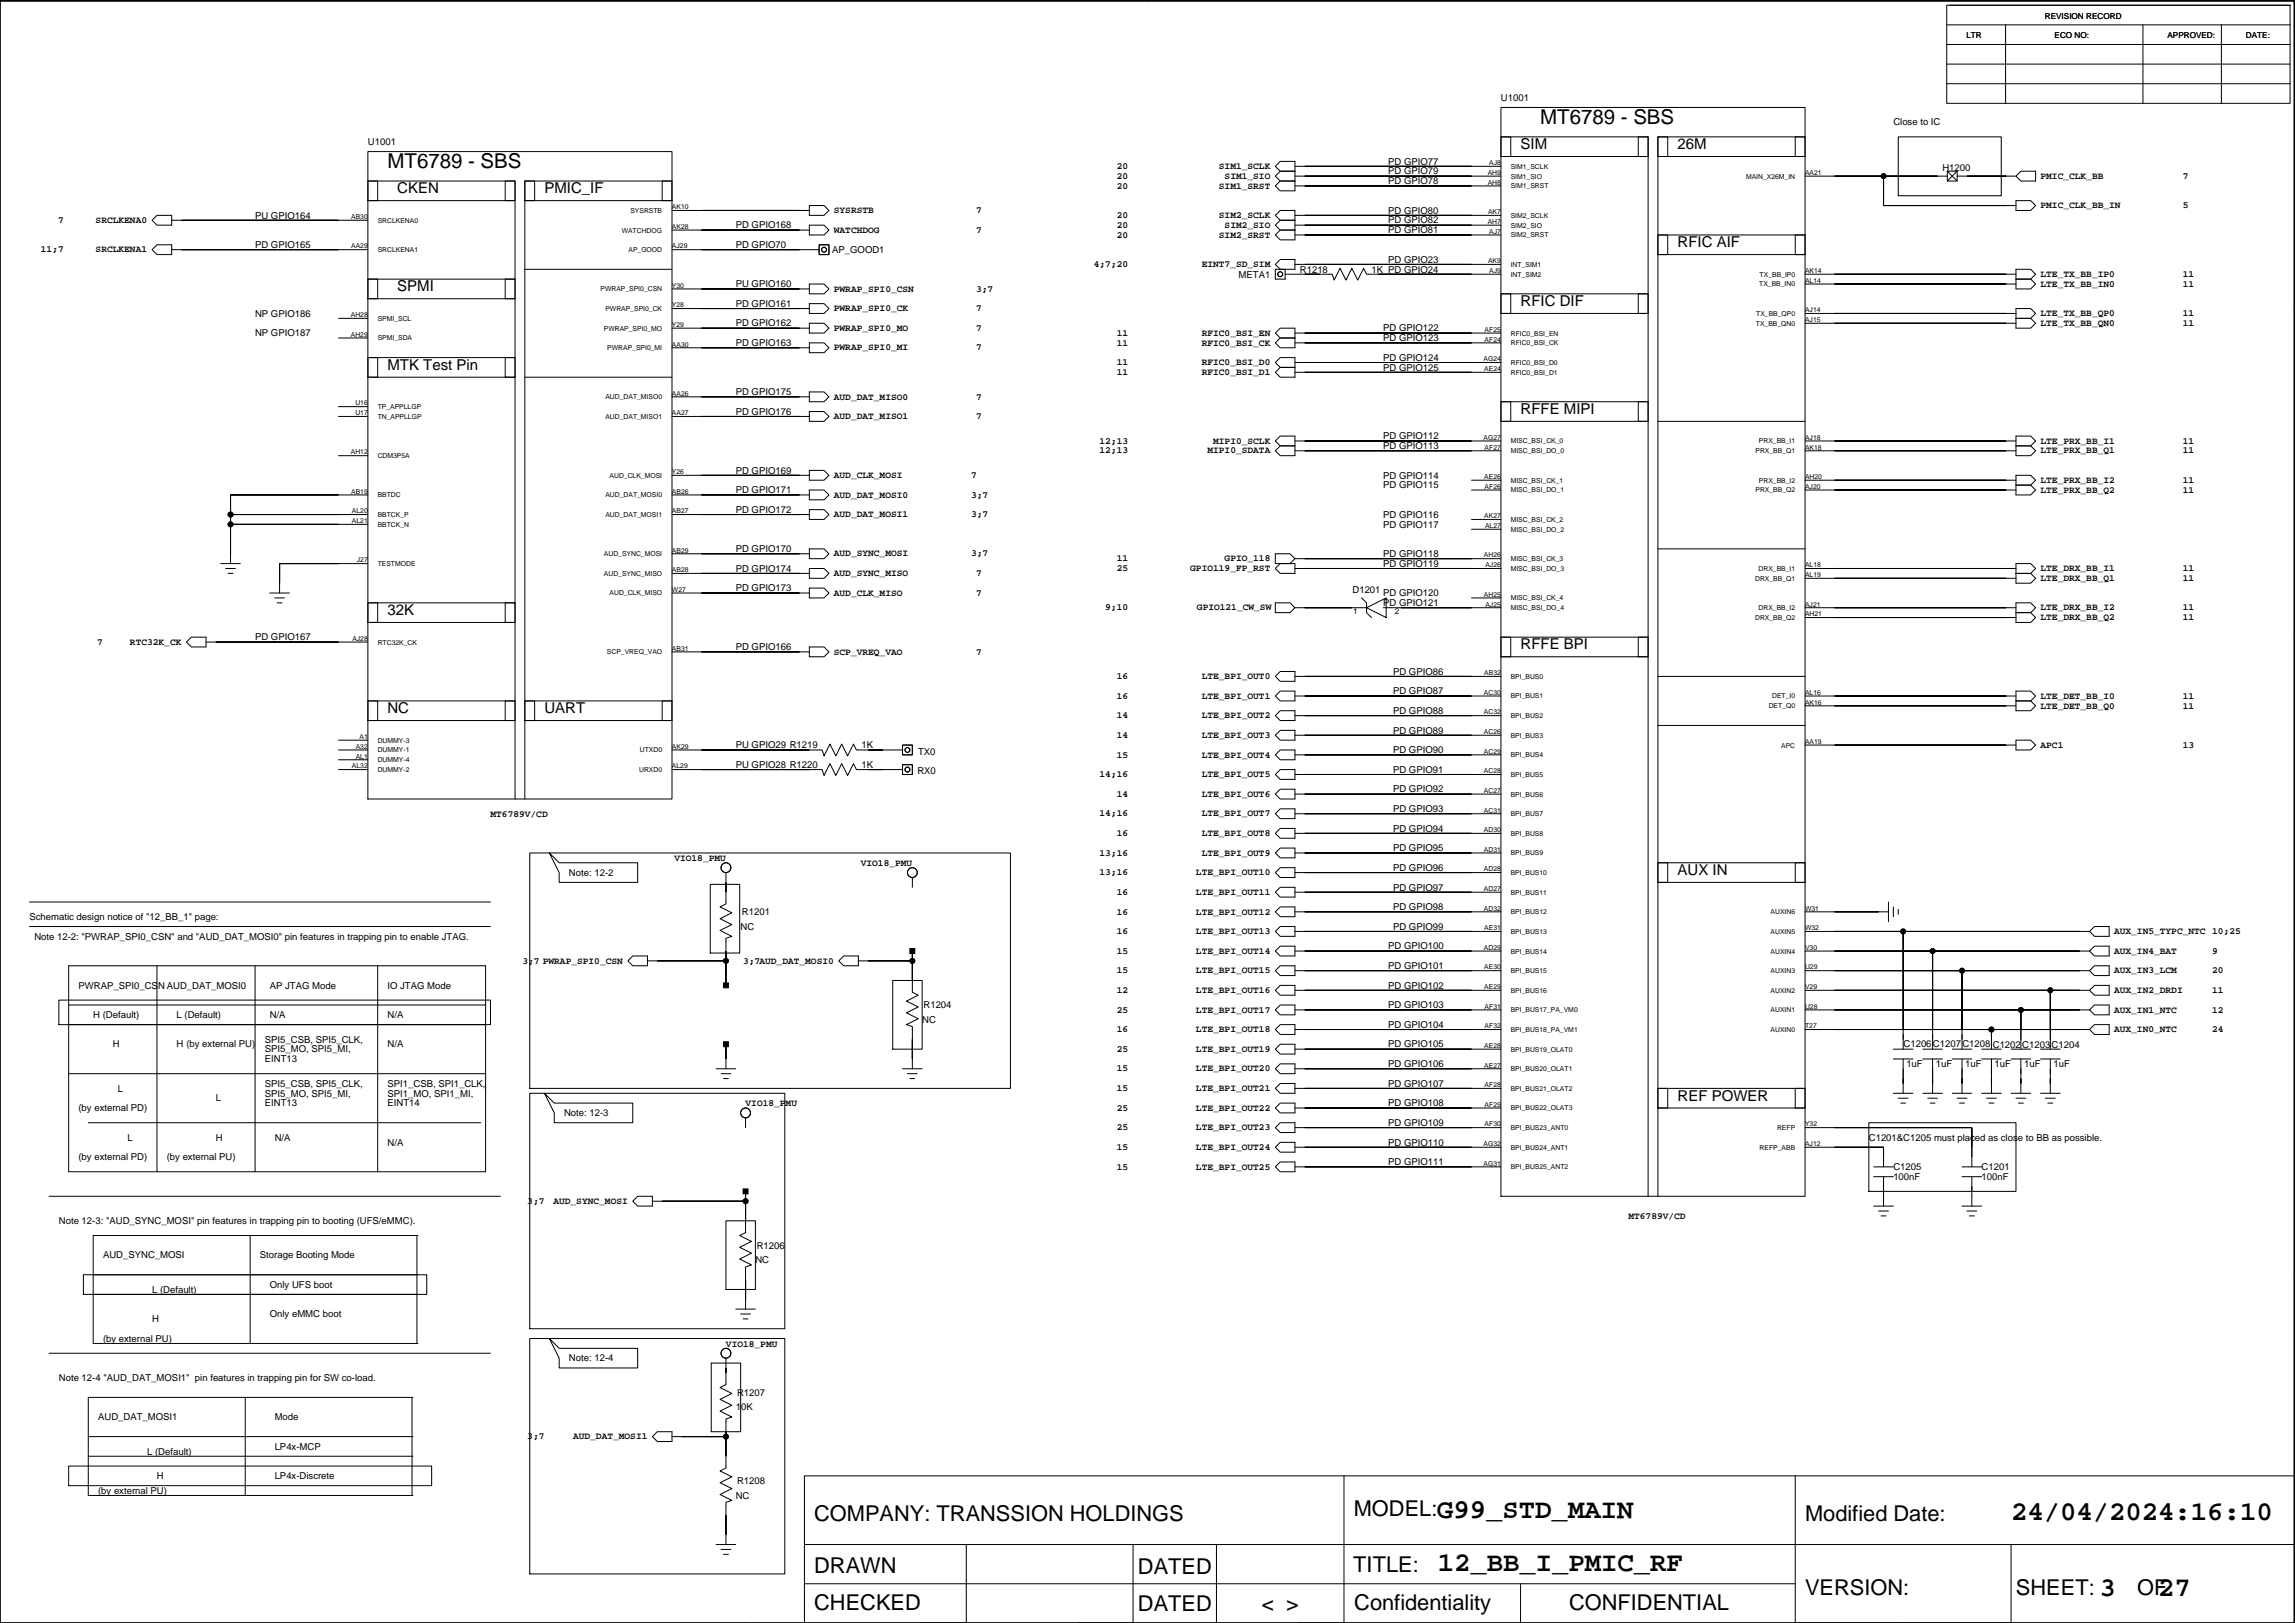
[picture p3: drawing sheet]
<svg xmlns="http://www.w3.org/2000/svg" width="594mm" height="420mm" viewBox="0 0 594 420" stroke-linecap="round" stroke-linejoin="round" font-family="sans-serif">
<defs><g id="words">
<g font-size="7.1">
<text x="372" y="392.9">G99_STD_MAIN</text>
<text x="520.6" y="393.5">24/04/2024:16:10</text>
<text x="372.2" y="406.8">12_BB_I_PMIC_RF</text>
<text x="543.4" y="413.3">3</text>
<text x="558.7" y="413.3">27</text>
</g>
<g font-size="5.6">
<text x="210.8" y="393.8">COMPANY: TRANSSION HOLDINGS</text>
<text x="350.4" y="392.5">MODEL:</text>
<text x="467.3" y="393.8">Modified Date:</text>
<text x="210.8" y="407.2">DRAWN</text>
<text x="294.6" y="407.3">DATED</text>
<text x="350.3" y="406.8">TITLE:</text>
<text x="467.3" y="412.8">VERSION:</text>
<text x="521.9" y="412.8">SHEET:</text>
<text x="553.2" y="412.8">OF</text>
<text x="210.8" y="416.9">CHECKED</text>
<text x="294.6" y="417">DATED</text>
<text x="326.5" y="417.1">&lt; &gt;</text>
<text x="350.6" y="416.9">Confidentiality</text>
<text x="406.2" y="416.9">CONFIDENTIAL</text>
</g>
<g font-size="5.3">
<text x="398.7" y="32">MT6789 - SBS</text>
<text x="100.3" y="43.4">MT6789 - SBS</text>
</g>
<g font-size="3.9">
<text x="393.6" y="38.6">SIM</text>
<text x="434.2" y="38.6">26M</text>
<text x="102.8" y="50">CKEN</text>
<text x="140.9" y="50">PMIC_IF</text>
<text x="434.2" y="64">RFIC AIF</text>
<text x="102.8" y="75.4">SPMI</text>
<text x="393.6" y="79.2">RFIC DIF</text>
<text x="100.3" y="95.7">MTK Test Pin</text>
<text x="393.6" y="107.2">RFFE MIPI</text>
<text x="100.3" y="159.2">32K</text>
<text x="393.6" y="168.1">RFFE BPI</text>
<text x="100.3" y="184.6">NC</text>
<text x="140.9" y="184.6">UART</text>
<text x="434.2" y="226.5">AUX IN</text>
<text x="434.2" y="284.9">REF POWER</text>
</g>
<g font-size="3.5">
<text x="50.8" y="-1">6</text>
<text x="144.7" y="-.9">5</text>
<text x="250" y="-1">4</text>
<text x="552.6" y="-.9">1</text>
</g>
<g font-size="2.5">
<text x="388.5" y="26.1">U1001</text>
<text x="490.1" y="32.5">Close to IC</text>
<text x="95.2" y="37.5">U1001</text>
<text x="289.1" y="43.7">20</text>
<text x="289.1" y="46.3">20</text>
<text x="315.5" y="43.7">SIM1_SCLK</text>
<text x="317" y="46.3">SIM1_SIO</text>
<text x="359.3" y="45.2">PD GPIO79</text>
<text x="359.3" y="47.7">PD GPIO78</text>
<text x="359.3" y="42.6">PD GPIO77</text>
<text x="502.8" y="44.3">H1200</text>
<text x="528.2" y="46.3">PMIC_CLK_BB</text>
<text x="565" y="46.3">7</text>
<text x="289.1" y="48.8">20</text>
<text x="315.5" y="48.8">SIM1_SRST</text>
<text x="528.2" y="53.9">PMIC_CLK_BB_IN</text>
<text x="565" y="53.9">5</text>
<text x="15" y="57.7">7</text>
<text x="24.8" y="57.7">SRCLKENA0</text>
<text x="66" y="56.6">PU GPIO164</text>
<text x="190.5" y="59.1">PD GPIO168</text>
<text x="215.9" y="55.2">SYSRSTB</text>
<text x="252.7" y="55.2">7</text>
<text x="289.1" y="56.4">20</text>
<text x="289.1" y="59">20</text>
<text x="315.5" y="56.4">SIM2_SCLK</text>
<text x="317" y="59">SIM2_SIO</text>
<text x="359.3" y="57.9">PD GPIO82</text>
<text x="359.3" y="55.3">PD GPIO80</text>
<text x="10.6" y="65.3">11;7</text>
<text x="24.8" y="65.3">SRCLKENA1</text>
<text x="66" y="64.2">PD GPIO165</text>
<text x="190.5" y="64.2">PD GPIO70</text>
<text x="215.4" y="65.5">AP_GOOD1</text>
<text x="215.9" y="60.3">WATCHDOG</text>
<text x="252.7" y="60.3">7</text>
<text x="289.1" y="61.5">20</text>
<text x="315.5" y="61.5">SIM2_SRST</text>
<text x="359.3" y="60.4">PD GPIO81</text>
<text x="283.1" y="69.1">4;7;20</text>
<text x="311.1" y="69.1">EINT7_SD_SIM</text>
<text x="336.5" y="70.5">R1218</text>
<text x="355" y="70.5">1K PD GPIO24</text>
<text x="359.3" y="68">PD GPIO23</text>
<text x="528.2" y="71.7">LTE_TX_BB_IP0</text>
<text x="565" y="71.7">11</text>
<text x="190.5" y="74.4">PU GPIO160</text>
<text x="215.9" y="75.5">PWRAP_SPI0_CSN</text>
<text x="252.7" y="75.5">3;7</text>
<text x="320.6" y="72">META1</text>
<text x="528.2" y="74.2">LTE_TX_BB_IN0</text>
<text x="565" y="74.2">11</text>
<text x="66" y="82">NP GPIO186</text>
<text x="190.5" y="79.4">PD GPIO161</text>
<text x="215.9" y="80.6">PWRAP_SPI0_CK</text>
<text x="252.7" y="80.6">7</text>
<text x="528.2" y="81.8">LTE_TX_BB_QP0</text>
<text x="565" y="81.8">11</text>
<text x="66" y="87.1">NP GPIO187</text>
<text x="190.5" y="89.6">PD GPIO163</text>
<text x="190.5" y="84.5">PD GPIO162</text>
<text x="215.9" y="85.6">PWRAP_SPI0_MO</text>
<text x="252.7" y="85.6">7</text>
<text x="289.1" y="89.5">11</text>
<text x="289.1" y="86.9">11</text>
<text x="311.1" y="86.9">RFIC0_BSI_EN</text>
<text x="311.1" y="89.5">RFIC0_BSI_CK</text>
<text x="358.1" y="88.3">PD GPIO123</text>
<text x="358.1" y="85.8">PD GPIO122</text>
<text x="528.2" y="84.4">LTE_TX_BB_QN0</text>
<text x="565" y="84.4">11</text>
<text x="215.9" y="90.7">PWRAP_SPI0_MI</text>
<text x="252.7" y="90.7">7</text>
<text x="289.1" y="94.5">11</text>
<text x="311.1" y="94.5">RFIC0_BSI_D0</text>
<text x="358.1" y="95.9">PD GPIO125</text>
<text x="358.1" y="93.4">PD GPIO124</text>
<text x="289.1" y="97.1">11</text>
<text x="311.1" y="97.1">RFIC0_BSI_D1</text>
<text x="190.5" y="107.4">PD GPIO176</text>
<text x="190.5" y="102.3">PD GPIO175</text>
<text x="215.9" y="103.4">AUD_DAT_MISO0</text>
<text x="252.7" y="103.4">7</text>
<text x="215.9" y="108.5">AUD_DAT_MISO1</text>
<text x="252.7" y="108.5">7</text>
<text x="358.1" y="113.7">PD GPIO112</text>
<text x="284.6" y="114.9">12;13</text>
<text x="284.6" y="117.4">12;13</text>
<text x="312.6" y="117.4">MIPI0_SDATA</text>
<text x="314" y="114.9">MIPI0_SCLK</text>
<text x="358.1" y="116.3">PD GPIO113</text>
<text x="528.2" y="117.4">LTE_PRX_BB_Q1</text>
<text x="528.2" y="114.9">LTE_PRX_BB_I1</text>
<text x="565" y="114.9">11</text>
<text x="565" y="117.4">11</text>
<text x="190.5" y="122.6">PD GPIO169</text>
<text x="215.9" y="123.7">AUD_CLK_MOSI</text>
<text x="251.4" y="123.7">7</text>
<text x="358.1" y="123.9">PD GPIO114</text>
<text x="528.2" y="125">LTE_PRX_BB_I2</text>
<text x="565" y="125">11</text>
<text x="190.5" y="127.7">PD GPIO171</text>
<text x="215.9" y="128.8">AUD_DAT_MOSI0</text>
<text x="251.4" y="128.8">3;7</text>
<text x="358.1" y="126.4">PD GPIO115</text>
<text x="528.2" y="127.5">LTE_PRX_BB_Q2</text>
<text x="565" y="127.5">11</text>
<text x="190.5" y="132.8">PD GPIO172</text>
<text x="215.9" y="133.9">AUD_DAT_MOSI1</text>
<text x="251.4" y="133.9">3;7</text>
<text x="358.1" y="136.6">PD GPIO117</text>
<text x="358.1" y="134">PD GPIO116</text>
<text x="190.5" y="142.9">PD GPIO170</text>
<text x="190.5" y="148">PD GPIO174</text>
<text x="215.9" y="149.1">AUD_SYNC_MISO</text>
<text x="215.9" y="144.1">AUD_SYNC_MOSI</text>
<text x="251.4" y="144.1">3;7</text>
<text x="252.7" y="149.1">7</text>
<text x="289.1" y="145.3">11</text>
<text x="289.1" y="147.9">25</text>
<text x="308.1" y="147.9">GPIO119_FP_RST</text>
<text x="317" y="145.3">GPIO_118</text>
<text x="358.1" y="146.7">PD GPIO119</text>
<text x="358.1" y="144.2">PD GPIO118</text>
<text x="528.2" y="147.9">LTE_DRX_BB_I1</text>
<text x="565" y="147.9">11</text>
<text x="190.5" y="153.1">PD GPIO173</text>
<text x="215.9" y="154.2">AUD_CLK_MISO</text>
<text x="252.7" y="154.2">7</text>
<text x="350.1" y="153.6">D1201</text>
<text x="358.1" y="154.3">PD GPIO120</text>
<text x="528.2" y="150.4">LTE_DRX_BB_Q1</text>
<text x="565" y="150.4">11</text>
<text x="286.1" y="158">9;10</text>
<text x="309.8" y="158">GPIO121_CW_SW</text>
<text x="358.1" y="156.9">PD GPIO121</text>
<text x="528.2" y="160.6">LTE_DRX_BB_Q2</text>
<text x="528.2" y="158">LTE_DRX_BB_I2</text>
<text x="565" y="158">11</text>
<text x="565" y="160.6">11</text>
<text x="25.2" y="166.9">7</text>
<text x="33.6" y="166.9">RTC32K_CK</text>
<text x="66" y="165.8">PD GPIO167</text>
<text x="190.5" y="168.3">PD GPIO166</text>
<text x="215.9" y="169.4">SCP_VREQ_VAO</text>
<text x="252.7" y="169.4">7</text>
<text x="289.1" y="175.8">16</text>
<text x="311.1" y="175.8">LTE_BPI_OUT0</text>
<text x="360.6" y="179.7">PD GPIO87</text>
<text x="360.6" y="174.7">PD GPIO86</text>
<text x="289.1" y="186">14</text>
<text x="289.1" y="180.9">16</text>
<text x="311.1" y="186">LTE_BPI_OUT2</text>
<text x="311.1" y="180.9">LTE_BPI_OUT1</text>
<text x="360.6" y="184.8">PD GPIO88</text>
<text x="528.2" y="180.9">LTE_DET_BB_I0</text>
<text x="528.2" y="183.4">LTE_DET_BB_Q0</text>
<text x="565" y="180.9">11</text>
<text x="565" y="183.4">11</text>
<text x="289.1" y="191">14</text>
<text x="311.1" y="191">LTE_BPI_OUT3</text>
<text x="360.6" y="189.9">PD GPIO89</text>
<text x="190.5" y="193.7">PU GPIO29 R1219</text>
<text x="223" y="193.7">1K</text>
<text x="237.7" y="195.4">TX0</text>
<text x="289.1" y="196.1">15</text>
<text x="311.1" y="196.1">LTE_BPI_OUT4</text>
<text x="360.6" y="195">PD GPIO90</text>
<text x="528.2" y="193.6">APC1</text>
<text x="565" y="193.6">13</text>
<text x="190.5" y="198.8">PU GPIO28 R1220</text>
<text x="223" y="198.8">1K</text>
<text x="237.5" y="200.4">RX0</text>
<text x="284.6" y="201.2">14;16</text>
<text x="311.1" y="201.2">LTE_BPI_OUT5</text>
<text x="360.6" y="200.1">PD GPIO91</text>
<text x="289.1" y="206.3">14</text>
<text x="311.1" y="206.3">LTE_BPI_OUT6</text>
<text x="360.6" y="205.1">PD GPIO92</text>
<text x="127" y="211.5">MT6789V/CD</text>
<text x="284.6" y="211.3">14;16</text>
<text x="311.1" y="211.3">LTE_BPI_OUT7</text>
<text x="360.6" y="215.3">PD GPIO94</text>
<text x="360.6" y="210.2">PD GPIO93</text>
<text x="284.6" y="221.5">13;16</text>
<text x="289.1" y="216.4">16</text>
<text x="311.1" y="216.4">LTE_BPI_OUT8</text>
<text x="311.1" y="221.5">LTE_BPI_OUT9</text>
<text x="360.6" y="220.4">PD GPIO95</text>
<text x="147.3" y="226.7">Note: 12-2</text>
<text x="174.6" y="222.9">VIO18_PMU</text>
<text x="222.8" y="224.2">VIO18_PMU</text>
<text x="284.6" y="226.6">13;16</text>
<text x="309.6" y="226.6">LTE_BPI_OUT10</text>
<text x="360.6" y="225.5">PD GPIO96</text>
<text x="289.1" y="231.7">16</text>
<text x="309.6" y="231.7">LTE_BPI_OUT11</text>
<text x="360.6" y="230.5">PD GPIO97</text>
<text x="7.6" y="238.2">Schematic design notice of &quot;12_BB_1&quot; page:</text>
<text x="192.1" y="236.9">R1201</text>
<text x="289.1" y="236.7">16</text>
<text x="309.6" y="236.7">LTE_BPI_OUT12</text>
<text x="360.6" y="235.6">PD GPIO98</text>
<text x="8.9" y="243.2">Note 12-2: &quot;PWRAP_SPI0_CSN&quot; and &quot;AUD_DAT_MOSI0&quot; pin features in trapping pin to enable JTAG.</text>
<text x="191.7" y="240.7">NC</text>
<text x="289.1" y="241.8">16</text>
<text x="309.6" y="241.8">LTE_BPI_OUT13</text>
<text x="359.3" y="245.8">PD GPIO100</text>
<text x="360.6" y="240.7">PD GPIO99</text>
<text x="547.2" y="241.8">AUX_IN5_TYPC_NTC 10;25</text>
<text x="135.2" y="249.4">3;7 PWRAP_SPI0_CSN</text>
<text x="192.4" y="249.4">3;7AUD_DAT_MOSI0</text>
<text x="289.1" y="252">15</text>
<text x="289.1" y="246.9">15</text>
<text x="309.6" y="252">LTE_BPI_OUT15</text>
<text x="309.6" y="246.9">LTE_BPI_OUT14</text>
<text x="359.3" y="250.8">PD GPIO101</text>
<text x="547.2" y="252">AUX_IN3_LCM</text>
<text x="547.2" y="246.9">AUX_IN4_BAT</text>
<text x="572.6" y="252">20</text>
<text x="572.6" y="246.9">9</text>
<text x="20.3" y="255.9">PWRAP_SPI0_CSN AUD_DAT_MOSI0</text>
<text x="69.8" y="255.9">AP JTAG Mode</text>
<text x="100.3" y="255.9">IO JTAG Mode</text>
<text x="289.1" y="257.1">12</text>
<text x="309.6" y="257.1">LTE_BPI_OUT16</text>
<text x="359.3" y="255.9">PD GPIO102</text>
<text x="547.2" y="257.1">AUX_IN2_DRDI</text>
<text x="572.6" y="257.1">11</text>
<text x="24.1" y="263.5">H (Default)</text>
<text x="45.7" y="263.5">L (Default)</text>
<text x="69.8" y="263.5">N/A</text>
<text x="100.3" y="263.5">N/A</text>
<text x="239" y="261">R1204</text>
<text x="289.1" y="262.1">25</text>
<text x="309.6" y="262.1">LTE_BPI_OUT17</text>
<text x="359.3" y="261">PD GPIO103</text>
<text x="547.2" y="262.1">AUX_IN1_NTC</text>
<text x="572.6" y="262.1">12</text>
<text x="68.6" y="269.9">SPI5_CSB, SPI5_CLK,</text>
<text x="238.7" y="264.8">NC</text>
<text x="289.1" y="267.2">16</text>
<text x="309.6" y="267.2">LTE_BPI_OUT18</text>
<text x="359.3" y="266.1">PD GPIO104</text>
<text x="547.2" y="267.2">AUX_IN0_NTC</text>
<text x="572.6" y="267.2">24</text>
<text x="29.2" y="271.2">H</text>
<text x="45.7" y="271.2">H (by external PU)</text>
<text x="68.6" y="275">EINT13</text>
<text x="68.6" y="272.4">SPI5_MO, SPI5_MI,</text>
<text x="100.3" y="271.2">N/A</text>
<text x="289.1" y="272.3">25</text>
<text x="309.6" y="272.3">LTE_BPI_OUT19</text>
<text x="359.3" y="271.2">PD GPIO105</text>
<text x="492.7" y="271.1">C1206</text>
<text x="500.4" y="271.1">C1207</text>
<text x="508" y="271.1">C1208</text>
<text x="515.8" y="271.2">C1202</text>
<text x="523.5" y="271.2">C1203</text>
<text x="531.1" y="271.2">C1204</text>
<text x="68.6" y="281.3">SPI5_CSB, SPI5_CLK,</text>
<text x="100.3" y="281.3">SPI1_CSB, SPI1_CLK,</text>
<text x="289.1" y="277.4">15</text>
<text x="309.6" y="277.4">LTE_BPI_OUT20</text>
<text x="359.3" y="281.3">PD GPIO107</text>
<text x="359.3" y="276.2">PD GPIO106</text>
<text x="493.5" y="276.3">1uF</text>
<text x="501.1" y="276.3">1uF</text>
<text x="508.7" y="276.3">1uF</text>
<text x="516.3" y="276.2">1uF</text>
<text x="523.9" y="276.2">1uF</text>
<text x="531.6" y="276.2">1uF</text>
<text x="20.3" y="287.7">(by external PD)</text>
<text x="30.5" y="282.6">L</text>
<text x="55.9" y="285.1">L</text>
<text x="68.6" y="286.4">EINT13</text>
<text x="68.6" y="283.9">SPI5_MO, SPI5_MI,</text>
<text x="100.3" y="286.4">EINT14</text>
<text x="100.3" y="283.9">SPI1_MO, SPI1_MI,</text>
<text x="193" y="286.4">VIO18_PMU</text>
<text x="289.1" y="287.5">25</text>
<text x="289.1" y="282.5">15</text>
<text x="309.6" y="287.5">LTE_BPI_OUT22</text>
<text x="309.6" y="282.5">LTE_BPI_OUT21</text>
<text x="359.3" y="286.4">PD GPIO108</text>
<text x="146" y="288.9">Note: 12-3</text>
<text x="289.1" y="292.6">25</text>
<text x="309.6" y="292.6">LTE_BPI_OUT23</text>
<text x="359.3" y="291.5">PD GPIO109</text>
<text x="33" y="295.3">L</text>
<text x="55.9" y="295.3">H</text>
<text x="71.1" y="295.3">N/A</text>
<text x="100.3" y="296.6">N/A</text>
<text x="289.1" y="297.7">15</text>
<text x="309.6" y="297.7">LTE_BPI_OUT24</text>
<text x="359.3" y="296.6">PD GPIO110</text>
<text x="483.8" y="295.3">C1201&amp;C1205 must placed as close to BB as possible.</text>
<text x="20.3" y="300.4">(by external PD)</text>
<text x="43.2" y="300.4">(by external PU)</text>
<text x="289.1" y="302.8">15</text>
<text x="309.6" y="302.8">LTE_BPI_OUT25</text>
<text x="359.3" y="301.6">PD GPIO111</text>
<text x="490.1" y="305.4">100nF</text>
<text x="490.1" y="302.9">C1205</text>
<text x="513" y="305.4">100nF</text>
<text x="513" y="302.9">C1201</text>
<text x="136.5" y="311.7">3;7</text>
<text x="143.3" y="311.7">AUD_SYNC_MOSI</text>
<text x="15.2" y="316.9">Note 12-3: &quot;AUD_SYNC_MOSI&quot; pin features in trapping pin to booting (UFS/eMMC).</text>
<text x="421.5" y="315.6">MT6789V/CD</text>
<text x="195.9" y="323.2">R1206</text>
<text x="26.7" y="325.8">AUD_SYNC_MOSI</text>
<text x="67.3" y="325.8">Storage Booting Mode</text>
<text x="195.5" y="327">NC</text>
<text x="39.4" y="334.6">L (Default)</text>
<text x="69.8" y="333.4">Only UFS boot</text>
<text x="69.8" y="341">Only eMMC boot</text>
<text x="26.7" y="347.3">(by external PU)</text>
<text x="39.4" y="342.3">H</text>
<text x="147.3" y="352.4">Note: 12-4</text>
<text x="187.9" y="348.6">VIO18_PMU</text>
<text x="15.2" y="357.5">Note 12-4 &quot;AUD_DAT_MOSI1&quot; pin features in trapping pin for SW co-load.</text>
<text x="190.5" y="365.1">10K</text>
<text x="190.8" y="361.3">R1207</text>
<text x="25.4" y="367.7">AUD_DAT_MOSI1</text>
<text x="71.1" y="367.7">Mode</text>
<text x="38.1" y="376.5">L (Default)</text>
<text x="71.1" y="375.3">LP4x-MCP</text>
<text x="136.5" y="372.6">3;7</text>
<text x="148.3" y="372.6">AUD_DAT_MOSI1</text>
<text x="40.6" y="382.9">H</text>
<text x="71.1" y="382.9">LP4x-Discrete</text>
<text x="25.4" y="386.7">(by external PU)</text>
<text x="190.5" y="388">NC</text>
<text x="190.8" y="384.2">R1208</text>
</g>
<g font-size="2.1">
<text x="529.3" y="4.8">REVISION RECORD</text>
<text x="509" y="9.9">LTR</text>
<text x="531.9" y="9.9">ECO NO:</text>
<text x="561.1" y="9.9">APPROVED:</text>
<text x="581.4" y="9.9">DATE:</text>
<text x="350.3" y="158.9">1</text>
<text x="361.1" y="158.9">2</text>
</g>
<g font-size="1.8">
<text x="385.1" y="47.8">AH8</text>
<text x="385.1" y="45.3">AH9</text>
<text x="385.5" y="42.7">AJ8</text>
<text x="391.1" y="43.7">SIM1_SCLK</text>
<text x="391.1" y="46.2">SIM1_SIO</text>
<text x="452" y="46.2">MAIN_X26M_IN</text>
<text x="467.3" y="45.3">AA21</text>
<text x="391.1" y="48.8">SIM1_SRST</text>
<text x="90.9" y="56.7">AB30</text>
<text x="97.8" y="57.7">SRCLKENA0</text>
<text x="163.2" y="55.1">SYSRSTB</text>
<text x="174" y="59.2">AK28</text>
<text x="174" y="54.2">AK10</text>
<text x="385.1" y="58">AH7</text>
<text x="385.2" y="55.4">AK7</text>
<text x="391.1" y="56.4">SIM2_SCLK</text>
<text x="391.1" y="58.9">SIM2_SIO</text>
<text x="90.9" y="64.3">AA29</text>
<text x="97.8" y="65.3">SRCLKENA1</text>
<text x="160.9" y="60.2">WATCHDOG</text>
<text x="162.7" y="65.3">AP_GOOD</text>
<text x="174" y="64.3">AJ29</text>
<text x="385.5" y="60.5">AJ7</text>
<text x="391.1" y="61.5">SIM2_SRST</text>
<text x="385.2" y="68.1">AK9</text>
<text x="385.5" y="70.7">AJ9</text>
<text x="391.1" y="69.1">INT_SIM1</text>
<text x="391.1" y="71.6">INT_SIM2</text>
<text x="455.5" y="71.6">TX_BB_IP0</text>
<text x="467.3" y="70.7">AK14</text>
<text x="155.4" y="75.4">PWRAP_SPI0_CSN</text>
<text x="174" y="74.5">Y30</text>
<text x="455.4" y="74.2">TX_BB_IN0</text>
<text x="467.3" y="73.2">AL14</text>
<text x="90.8" y="82.1">AH28</text>
<text x="97.8" y="83">SPMI_SCL</text>
<text x="156.7" y="80.5">PWRAP_SPI0_CK</text>
<text x="174" y="79.6">Y28</text>
<text x="454.6" y="81.8">TX_BB_QP0</text>
<text x="467.3" y="80.8">AJ14</text>
<text x="467.3" y="83.4">AJ15</text>
<text x="90.8" y="87.2">AH29</text>
<text x="97.8" y="88.1">SPMI_SDA</text>
<text x="156.3" y="85.6">PWRAP_SPI0_MO</text>
<text x="174" y="89.7">AA30</text>
<text x="174" y="84.6">Y29</text>
<text x="384.3" y="88.4">AF24</text>
<text x="384.3" y="85.9">AF25</text>
<text x="391.1" y="86.9">RFIC0_BSI_EN</text>
<text x="391.1" y="89.4">RFIC0_BSI_CK</text>
<text x="454.5" y="84.3">TX_BB_QN0</text>
<text x="157.2" y="90.7">PWRAP_SPI0_MI</text>
<text x="384" y="93.5">AG24</text>
<text x="391.1" y="94.5">RFIC0_BSI_D0</text>
<text x="384.2" y="96.1">AE24</text>
<text x="391.1" y="97">RFIC0_BSI_D1</text>
<text x="92" y="107.5">U17</text>
<text x="92" y="105">U16</text>
<text x="97.8" y="105.9">TP_APPLLGP</text>
<text x="156.7" y="103.4">AUD_DAT_MISO0</text>
<text x="174" y="107.5">AA27</text>
<text x="174" y="102.4">AA26</text>
<text x="97.8" y="108.4">TN_APPLLGP</text>
<text x="156.7" y="108.4">AUD_DAT_MISO1</text>
<text x="384" y="113.8">AG27</text>
<text x="467.3" y="113.8">AJ18</text>
<text x="90.8" y="117.7">AH12</text>
<text x="97.8" y="118.6">CDM3P5A</text>
<text x="384.3" y="116.4">AF27</text>
<text x="391.1" y="114.8">MISC_BSI_CK_0</text>
<text x="391.1" y="117.3">MISC_BSI_DO_0</text>
<text x="454.4" y="117.3">PRX_BB_Q1</text>
<text x="455.3" y="114.8">PRX_BB_I1</text>
<text x="467.3" y="116.4">AK18</text>
<text x="157.8" y="123.7">AUD_CLK_MOSI</text>
<text x="174" y="122.7">Y26</text>
<text x="384.2" y="124">AE26</text>
<text x="391.1" y="124.9">MISC_BSI_CK_1</text>
<text x="455.3" y="124.9">PRX_BB_I2</text>
<text x="467.3" y="124">AH20</text>
<text x="90.9" y="127.8">AB19</text>
<text x="97.8" y="128.8">BBTDC</text>
<text x="156.7" y="128.8">AUD_DAT_MOSI0</text>
<text x="174" y="127.8">AB26</text>
<text x="384.3" y="126.5">AF26</text>
<text x="391.1" y="127.5">MISC_BSI_DO_1</text>
<text x="454.4" y="127.5">PRX_BB_Q2</text>
<text x="467.3" y="126.5">AJ20</text>
<text x="91.1" y="135.4">AL21</text>
<text x="91.1" y="132.9">AL20</text>
<text x="97.8" y="133.8">BBTCK_P</text>
<text x="97.8" y="136.4">BBTCK_N</text>
<text x="156.7" y="133.8">AUD_DAT_MOSI1</text>
<text x="174" y="132.9">AB27</text>
<text x="384.2" y="134.2">AK27</text>
<text x="384.4" y="136.7">AL27</text>
<text x="391.1" y="135.1">MISC_BSI_CK_2</text>
<text x="391.1" y="137.6">MISC_BSI_DO_2</text>
<text x="156.3" y="144">AUD_SYNC_MOSI</text>
<text x="174" y="143">AB29</text>
<text x="92.4" y="145.6">J27</text>
<text x="97.8" y="146.5">TESTMODE</text>
<text x="156.3" y="149.1">AUD_SYNC_MISO</text>
<text x="174" y="148.1">AB28</text>
<text x="384.1" y="144.3">AH26</text>
<text x="384.5" y="146.9">AJ26</text>
<text x="391.1" y="145.3">MISC_BSI_CK_3</text>
<text x="391.1" y="147.8">MISC_BSI_DO_3</text>
<text x="455.2" y="147.8">DRX_BB_I1</text>
<text x="467.3" y="149.4">AL19</text>
<text x="467.3" y="146.9">AL18</text>
<text x="157.8" y="154.2">AUD_CLK_MISO</text>
<text x="174" y="153.2">W27</text>
<text x="384.1" y="154.5">AH25</text>
<text x="391.1" y="155.4">MISC_BSI_CK_4</text>
<text x="454.3" y="150.3">DRX_BB_Q1</text>
<text x="384.5" y="157">AJ25</text>
<text x="391.1" y="158">MISC_BSI_DO_4</text>
<text x="454.3" y="160.5">DRX_BB_Q2</text>
<text x="455.2" y="158">DRX_BB_I2</text>
<text x="467.3" y="159.6">AH21</text>
<text x="467.3" y="157">AJ21</text>
<text x="91.2" y="165.9">AJ28</text>
<text x="97.8" y="166.8">RTC32K_CK</text>
<text x="157.1" y="169.4">SCP_VREQ_VAO</text>
<text x="174" y="168.4">AB31</text>
<text x="384.1" y="179.9">AC30</text>
<text x="384.2" y="174.8">AB32</text>
<text x="391.1" y="175.7">BPI_BUS0</text>
<text x="467.3" y="179.9">AL16</text>
<text x="384.1" y="184.9">AC32</text>
<text x="391.1" y="180.8">BPI_BUS1</text>
<text x="391.1" y="185.9">BPI_BUS2</text>
<text x="457.9" y="183.4">DET_Q0</text>
<text x="458.7" y="180.8">DET_I0</text>
<text x="467.3" y="182.4">AK16</text>
<text x="93.1" y="191.3">A1</text>
<text x="384.1" y="190">AC26</text>
<text x="391.1" y="191">BPI_BUS3</text>
<text x="92.1" y="196.4">AL1</text>
<text x="92.1" y="193.8">A32</text>
<text x="97.8" y="192.2">DUMMY-3</text>
<text x="97.8" y="194.8">DUMMY-1</text>
<text x="97.8" y="197.3">DUMMY-4</text>
<text x="165.6" y="194.8">UTXD0</text>
<text x="174" y="193.8">AK29</text>
<text x="384.1" y="195.1">AC29</text>
<text x="391.1" y="196.1">BPI_BUS4</text>
<text x="461.1" y="193.5">APC</text>
<text x="467.3" y="192.6">AA19</text>
<text x="91.1" y="198.9">AL32</text>
<text x="97.8" y="199.9">DUMMY-2</text>
<text x="165.4" y="199.9">URXD0</text>
<text x="174" y="198.9">AL29</text>
<text x="384.1" y="200.2">AC28</text>
<text x="391.1" y="201.1">BPI_BUS5</text>
<text x="384.1" y="205.3">AC27</text>
<text x="391.1" y="206.2">BPI_BUS6</text>
<text x="384.1" y="215.4">AD30</text>
<text x="384.1" y="210.3">AC31</text>
<text x="391.1" y="211.3">BPI_BUS7</text>
<text x="384.1" y="220.5">AD31</text>
<text x="391.1" y="216.4">BPI_BUS8</text>
<text x="391.1" y="221.4">BPI_BUS9</text>
<text x="384.1" y="225.6">AD28</text>
<text x="391.1" y="226.5">BPI_BUS10</text>
<text x="384.1" y="230.7">AD27</text>
<text x="391.1" y="231.6">BPI_BUS11</text>
<text x="384.1" y="235.7">AD32</text>
<text x="391.1" y="236.7">BPI_BUS12</text>
<text x="458.3" y="236.7">AUXIN6</text>
<text x="467.3" y="235.7">W31</text>
<text x="384.1" y="245.9">AD29</text>
<text x="384.2" y="240.8">AE31</text>
<text x="391.1" y="241.8">BPI_BUS13</text>
<text x="458.3" y="241.8">AUXIN5</text>
<text x="467.3" y="245.9">V30</text>
<text x="467.3" y="240.8">W32</text>
<text x="384.2" y="251">AE30</text>
<text x="391.1" y="246.8">BPI_BUS14</text>
<text x="391.1" y="251.9">BPI_BUS15</text>
<text x="458.3" y="246.8">AUXIN4</text>
<text x="458.3" y="251.9">AUXIN3</text>
<text x="467.3" y="251">U29</text>
<text x="384.2" y="256.1">AE29</text>
<text x="391.1" y="257">BPI_BUS16</text>
<text x="458.3" y="257">AUXIN2</text>
<text x="467.3" y="256.1">V29</text>
<text x="384.3" y="261.1">AF31</text>
<text x="391.1" y="262.1">BPI_BUS17_PA_VM0</text>
<text x="458.3" y="262.1">AUXIN1</text>
<text x="467.3" y="261.1">U28</text>
<text x="384.3" y="266.2">AF32</text>
<text x="391.1" y="267.2">BPI_BUS18_PA_VM1</text>
<text x="458.3" y="267.2">AUXIN0</text>
<text x="467.3" y="266.2">T27</text>
<text x="384.2" y="271.3">AE28</text>
<text x="391.1" y="272.2">BPI_BUS19_OLAT0</text>
<text x="384.2" y="276.4">AE27</text>
<text x="384.3" y="281.4">AF28</text>
<text x="391.1" y="277.3">BPI_BUS20_OLAT1</text>
<text x="384.3" y="286.5">AF29</text>
<text x="391.1" y="282.4">BPI_BUS21_OLAT2</text>
<text x="391.1" y="287.5">BPI_BUS22_OLAT3</text>
<text x="384.3" y="291.6">AF30</text>
<text x="391.1" y="292.6">BPI_BUS23_ANT0</text>
<text x="460" y="292.6">REFP</text>
<text x="467.3" y="291.6">Y32</text>
<text x="384" y="296.7">AG32</text>
<text x="391.1" y="297.6">BPI_BUS24_ANT1</text>
<text x="455.5" y="297.6">REFP_ABB</text>
<text x="467.3" y="296.7">AJ12</text>
<text x="384" y="301.8">AG31</text>
<text x="391.1" y="302.7">BPI_BUS25_ANT2</text>
</g>
</g></defs>
<g fill="none" stroke="#000" stroke-width=".26">
<path d="M99 0v.3M196.8 0v.3M297.1 0v.3M396.1 0v.3M495.2 0v.3M0 .1h594v420.1h-594zM0 .3h593.9v419.9h-593.9zM503.9 1.4h88.9v25.4h-88.9zM503.9 16.6h88.9M503.9 11.5h88.9M503.9 6.4h88.9M504.7 1.4h88.1"/>
<path d="M519.2 6.4v20.4M554.7 6.4v20.4M575 6.4v20.4M95.2 39.2h78.8v167.6h-78.8zM388.5 35.4h2.6v5.1h-2.6zM388.5 35.4h38.1v274.3M388.5 27.8h78.8v281.9h-78.8zM424.1 35.4h2.5v5.1h-2.5zM429.2 35.4h2.5v5.1h-2.5zM464.7 35.4h2.6v5.1h-2.6zM467.3 35.4h-38.1v274.3M491.4 35.4h26.6v15.3h-26.6z"/>
<path d="M503.9 21.7h88.9M40.6 55.8h3.8v2.5h-3.8l-1.2-1.3zM44.4 57h50.8M47 57h.1M95.2 46.9h2.6v5h-2.6zM95.2 51.9h38.1M95.2 46.9h38.1v159.9M130.8 46.9h2.5v5h-2.5zM135.9 46.9h2.5v5h-2.5zM135.9 51.9h38.1M171.4 46.9h2.6v5h-2.6zM174 59.6h35.5"/>
<path d="M174 54.5h35.5M174 46.9h-38.1v159.9M207 59.6h.1M207 54.5h.1M209.5 58.3h3.8l1.3 1.3-1.3 1.2h-3.8zM209.5 53.2h3.8l1.3 1.3-1.3 1.3h-3.8zM330.1 55.8l1.3-1.3h3.8v7.6h-3.8l-1.3-1.3 1.3-1.2h3.8h-3.8l-1.3-1.3 1.3-1.3h3.8h-3.8zM331.4 41.8h3.8v7.6h-3.8l-1.3-1.3 1.3-1.2h3.8h-3.8l-1.3-1.3 1.3-1.3h3.8h-3.8l-1.3-1.2zM335.2 45.6h53.3M335.2 55.8h53.3M335.2 48.1h53.3M335.2 43.1h53.3"/>
<path d="M335.2 58.3h53.3M337.7 55.8h.1M337.7 48.1h.1M337.7 45.6h.1M337.7 43.1h.1M337.7 58.3h.1M388.5 40.5h38.1M429.2 40.5h38.1M467.3 45.6h36.8M487.6 45.6v7.6h34.3M504.1 44.3h2.5v2.6h-2.5zM504.1 44.3l2.5 2.6"/>
<path d="M506.6 45.6h15.3M506.6 44.3l-2.5 2.6M519.3 45.6h.1M519.3 53.2h.1M521.9 45.6l1.2-1.3h3.8v2.6h-3.8zM521.9 51.9h3.8l1.2 1.3-1.2 1.3h-3.8zM40.6 63.4h3.8v2.5h-3.8l-1.2-1.3zM44.4 64.6h50.8M47 64.6h.1M95.2 72.3h2.6v5h-2.6zM95.2 72.3h38.1M95.2 77.3h38.1"/>
<path d="M130.8 72.3h2.5v5h-2.5zM135.9 69.7h38.1M174 64.6h38M174 74.8h35.5M174 79.9h35.5M207 74.8h.1M207 79.9h.1M209.5 73.5h3.8l1.3 1.3-1.3 1.3h-3.8zM209.5 78.6h3.8l1.3 1.3-1.3 1.2h-3.8zM212 63.4h2.6v2.5h-2.6zM330.1 68.4l1.3-1.2h3.8v2.5h-3.8zM330.1 69.7h2.6v2.6h-2.6z"/>
<path d="M332.7 71h12.2l.5 1.5 1.5-3 1.5 3 1.5-3 1.6 3 1.5-3 .7 1.5h34.8M335.2 68.4h53.3M335.2 60.8h53.3M337.7 68.4h.1M337.7 60.8h.1M388.5 76.1h2.6v5h-2.6zM388.5 76.1h38.1M424.1 76.1h2.5v5h-2.5zM429.2 60.8h2.5v5.1h-2.5zM429.2 60.8h38.1M429.2 65.9h38.1M464.7 60.8h2.6v5.1h-2.6z"/>
<path d="M467.3 71h54.6M467.3 73.5h54.6M519.3 71h.1M519.3 73.5h.1M521.9 69.7h3.8l1.2 1.3-1.2 1.3h-3.8h3.8l1.2 1.2-1.2 1.3h-3.8zM521.9 79.9h3.8l1.2 1.2-1.2 1.3h-3.8h3.8l1.2 1.3-1.2 1.3h-3.8zM593.9 79.9h.2M-.1 85h.1M87.6 87.5h7.6M87.6 82.4h7.6M95.2 92.6h2.6v5.1h-2.6zM95.2 97.7h38.1"/>
<path d="M95.2 92.6h38.1M130.8 92.6h2.5v5.1h-2.5zM135.9 97.7h38.1M174 90h35.5M174 85h35.5M207 90h.1M207 85h.1M209.5 88.8h3.8l1.3 1.2-1.3 1.3h-3.8zM209.5 83.7h3.8l1.3 1.3-1.3 1.2h-3.8zM330.1 93.8l1.3-1.2h3.8v5.1h-3.8l-1.3-1.3 1.3-1.3h3.8h-3.8zM331.4 85h3.8v5h-3.8l-1.3-1.2 1.3-1.3h3.8h-3.8l-1.3-1.3zM335.2 93.8h53.3"/>
<path d="M335.2 96.4h53.3M335.2 88.8h53.3M335.2 86.2h53.3M337.7 93.8h.1M337.7 96.4h.1M337.7 88.8h.1M337.7 86.2h.1M388.5 81.1h38.1M467.3 83.7h54.6M467.3 81.1h54.6M519.3 83.7h.1M519.3 81.1h.1"/>
<path d="M87.6 107.8h7.6M87.6 105.3h7.6M87.6 118h7.6M174 102.7h35.5M174 107.8h35.5M207 102.7h.1M207 107.8h.1M209.5 101.5h3.8l1.3 1.2-1.3 1.3h-3.8zM209.5 106.5h3.8l1.3 1.3-1.3 1.3h-3.8zM331.4 112.9h3.8v5.1h-3.8l-1.3-1.3 1.3-1.3h3.8h-3.8l-1.3-1.2zM335.2 116.7h53.3M335.2 114.2h53.3"/>
<path d="M337.7 114.2h.1M337.7 116.7h.1M388.5 104h2.6v5.1h-2.6zM388.5 109.1h38.1M388.5 104h38.1M424.1 104h2.5v5.1h-2.5zM429.2 109.1h38.1M467.3 116.7h54.6M467.3 114.2h54.6M519.3 116.7h.1M519.3 114.2h.1M521.9 112.9h3.8l1.2 1.3-1.2 1.2h-3.8h3.8l1.2 1.3-1.2 1.3h-3.8z"/>
<path d="M59.7 133.2h35.5M59.7 135.7h35.5M95.2 128.1h-35.5v17.8M174 133.2h35.5M174 128.1h35.5M174 123h35.5M207 133.2h.1M207 128.1h.1M207 123h.1M209.5 131.9h3.8l1.3 1.3-1.3 1.3h-3.8zM209.5 126.9h3.8l1.3 1.2-1.3 1.3h-3.8zM209.5 121.8h3.8l1.3 1.2-1.3 1.3h-3.8z"/>
<path d="M380.9 126.9h7.6M380.9 124.3h7.6M380.9 134.5h7.6M380.9 137h7.6M467.3 126.9h54.6M467.3 124.3h54.6M519.3 126.9h.1M519.3 124.3h.1M521.9 123h3.8l1.2 1.3-1.2 1.3h-3.8h3.8l1.2 1.3-1.2 1.2h-3.8zM57.1 145.9h5.1M58.4 147.2h2.5M59 148.4h1.3"/>
<path d="M59.7 143.4h.1M69.8 153.5h5.1M71.1 154.8h2.5M71.7 156.1h1.3M72.4 151h.1M95.2 156.1h2.6v5h-2.6zM95.2 145.9h-22.8v7.6M95.2 156.1h38.1M130.8 156.1h2.5v5h-2.5zM174 143.4h35.5M174 148.4h35.5M174 153.5h35.5"/>
<path d="M207 143.4h.1M207 148.4h.1M207 153.5h.1M209.5 142.1h3.8l1.3 1.3-1.3 1.2h-3.8zM209.5 147.2h3.8l1.3 1.2-1.3 1.3h-3.8zM209.5 152.2h3.8l1.3 1.3-1.3 1.3h-3.8zM330.1 143.4h3.8l1.3 1.2-1.3 1.3h-3.8zM330.1 147.2l1.3-1.3h3.8v2.5h-3.8zM330.1 156.1h3.8l1.3 1.2-1.3 1.3h-3.8zM335.2 157.3h18.5M335.2 147.2h53.3M335.2 144.6h53.3"/>
<path d="M337.7 144.6h.1M337.7 147.2h.1M337.7 157.3h.1M352.5 154.8l1.2 1.3v2.5l1.3 1.3M353.7 157.3l5.1-2.5v5.1zM358.1 157.3h30.4M380.9 154.8h7.6M429.2 142.1h38.1M467.3 159.9h54.6M467.3 157.3h54.6M467.3 149.7h54.6M467.3 147.2h54.6"/>
<path d="M519.3 159.9h.1M519.3 157.3h.1M519.3 149.7h.1M519.3 147.2h.1M521.9 156.1h3.8l1.2 1.2-1.2 1.3h-3.8h3.8l1.2 1.3-1.2 1.2h-3.8zM521.9 145.9h3.8l1.2 1.3-1.2 1.2h-3.8h3.8l1.2 1.3-1.2 1.3h-3.8zM-.1 168.8h.1M48.2 166.2l1.3-1.3h3.8v2.6h-3.8zM53.3 166.2h41.9M55.9 166.2h.1M95.2 161.1h38.1M174 168.8h35.5"/>
<path d="M207 168.8h.1M209.5 167.5h3.8l1.3 1.3-1.3 1.2h-3.8zM331.4 173.8h3.8v2.6h-3.8l-1.3-1.3zM335.2 175.1h53.3M337.7 175.1h.1M388.5 164.9h2.6v5.1h-2.6zM388.5 170h38.1M388.5 164.9h38.1M424.1 164.9h2.5v5.1h-2.5zM429.2 175.1h38.1M521.9 178.9h3.8l1.2 1.3-1.2 1.3h-3.8h3.8l1.2 1.2-1.2 1.3h-3.8zM593.9 163.7h.2"/>
<path d="M87.6 194.1h7.6M87.6 199.2h7.6M87.6 191.6h7.6M87.6 196.7h7.6M95.2 181.5h2.6v5h-2.6zM95.2 181.5h38.1M95.2 186.5h38.1M130.8 181.5h2.5v5h-2.5zM135.9 181.5h2.5v5h-2.5zM135.9 181.5h38.1M135.9 186.5h38.1M171.4 181.5h2.6v5h-2.6z"/>
<path d="M174 194.1h38.8l.5 1.6 1.5-3.1 1.6 3.1 1.5-3.1 1.5 3.1 1.5-3.1 .8 1.5h11.9M174 199.2h38.8l.5 1.6 1.5-3.1 1.6 3.1 1.5-3.1 1.5 3.1 1.5-3.1 .8 1.5h11.9M233.6 192.9h2.6v2.5h-2.6zM233.6 198h2.6v2.5h-2.6zM330.1 195.4l1.3-1.3h3.8v2.6h-3.8zM330.1 180.2l1.3-1.3h3.8v2.6h-3.8zM331.4 189.1h3.8v2.5h-3.8l-1.3-1.3zM331.4 184h3.8v2.5h-3.8l-1.3-1.2zM335.2 180.2h53.3M335.2 195.4h53.3M335.2 185.3h53.3M335.2 190.3h53.3"/>
<path d="M337.7 195.4h.1M337.7 190.3h.1M337.7 185.3h.1M337.7 180.2h.1M429.2 187.8h38.1M467.3 182.7h54.6M467.3 192.9h54.6M467.3 180.2h54.6M519.3 182.7h.1M519.3 192.9h.1M519.3 180.2h.1M521.9 191.6h3.8l1.2 1.3-1.2 1.2h-3.8z"/>
<path d="M330.1 210.7l1.3-1.3h3.8v2.5h-3.8zM330.1 200.5l1.3-1.3h3.8v2.6h-3.8zM330.1 215.7l1.3-1.2h3.8v2.5h-3.8zM331.4 204.3h3.8v2.5h-3.8l-1.3-1.2zM335.2 205.6h53.3M335.2 210.7h53.3M335.2 200.5h53.3M335.2 215.7h53.3M337.7 205.6h.1M337.7 210.7h.1M337.7 200.5h.1M337.7 215.7h.1"/>
<path d="M7.6 239.9h119.4M7.6 233.5h119.4M137.1 220.8h124.5v61h-124.5zM142.2 220.8l2.5 2.6h20.4v5h-20.4v-2.5zM183.9 228.9h7.6v17.8h-7.6zM187.9 228.4h.1M187.9 225.9v8.1l-1.5 .8 3 1.5-3 1.5 3 1.6-3 1.5 3 1.5-1.5 .5v12.2M236.2 229.7h.1M236.2 227.2v2.5M330.1 231l1.3-1.3h3.8v2.5h-3.8zM330.1 236.1l1.3-1.3h3.8v2.5h-3.8zM330.1 225.9l1.3-1.3h3.8v2.6h-3.8z"/>
<path d="M330.1 220.8l1.3-1.3h3.8v2.6h-3.8zM331.4 239.9h3.8v2.5h-3.8l-1.3-1.3zM335.2 231h53.3M335.2 236.1h53.3M335.2 225.9h53.3M335.2 220.8h53.3M337.7 231h.1M337.7 236.1h.1M337.7 225.9h.1M337.7 220.8h.1M429.2 223.4h2.5v5h-2.5zM429.2 223.4h38.1"/>
<path d="M429.2 228.4h38.1M464.7 223.4h2.6v5h-2.6zM467.3 236.1h21.5M486.3 236.1h.1M488.8 233.5v5.1M490.1 234.8v2.5M491.4 235.4v1.3M542.2 239.9h3.8v2.5h-3.8l-1.3-1.3zM-.1 252.6h.1M15.2 258.9h111.8v6.4h-111.8zM17.8 250h107.9v53.3h-107.9zM40.6 250v53.3"/>
<path d="M66 250v53.3M97.8 250v53.3M163.8 247.5h3.8v2.5h-3.8l-1.3-1.3zM167.6 248.7h20.3M170.1 248.7h.1M217.1 248.7l1.3-1.2h3.8v2.5h-3.8zM222.2 248.7h14M224.7 248.7h.1M231.1 253.8h7.6v17.8h-7.6zM236.2 246.2v10.7l1.5 .7-3.1 1.6 3.1 1.5-3.1 1.5 3.1 1.5-3.1 1.6 1.6 .5v10.9M330.1 256.4l1.3-1.3h3.8v2.5h-3.8zM330.1 251.3l1.3-1.3h3.8v2.6h-3.8z"/>
<path d="M330.1 246.2l1.3-1.3h3.8v2.6h-3.8zM335.2 256.4h53.3M335.2 251.3h53.3M335.2 246.2h53.3M335.2 241.1h53.3M337.7 256.4h.1M337.7 251.3h.1M337.7 241.1h.1M337.7 246.2h.1M467.3 256.4h73.6M467.3 251.3h73.6M467.3 246.2h73.6"/>
<path d="M467.3 241.1h73.6M492.6 241.1v30.5M500.3 246.2v25.4M507.9 251.3v20.3M530.7 256.4v15.2M538.4 256.4h.1M538.4 251.3h.1M538.4 246.2h.1M538.4 241.1h.1M540.9 256.4l1.3-1.3h3.8v2.5h-3.8zM540.9 251.3l1.3-1.3h3.8v2.6h-3.8zM540.9 246.2l1.3-1.3h3.8v2.6h-3.8z"/>
<path d="M593.9 247.5h.2M17.8 278h107.9M17.8 265.3h107.9M17.8 260.2h107.9M185.4 276.7h5.1M186.6 278h2.6M187.3 279.2h1.3M187.9 274.1h.1M187.9 270.3v6.4M233.6 276.7h5.1M234.9 278h2.5M235.5 279.2h1.3"/>
<path d="M236.2 274.1h.1M330.1 271.6l1.3-1.3h3.8v2.6h-3.8zM330.1 266.5l1.3-1.2h3.8v2.5h-3.8zM331.4 275.4h3.8v2.6h-3.8l-1.3-1.3zM331.4 260.2h3.8v2.5h-3.8l-1.3-1.3zM335.2 271.6h53.3M335.2 261.4h53.3M335.2 266.5h53.3M335.2 276.7h53.3M337.7 276.7h.1M337.7 271.6h.1M337.7 261.4h.1"/>
<path d="M337.7 266.5h.1M467.3 261.4h73.6M467.3 266.5h73.6M490.1 274.1h5.1M490.1 271.6h5.1M492.6 274.1v8.9M497.7 274.1h5.1M497.7 271.6h5.1M500.3 274.1v8.9M505.3 274.1h5.1M505.3 271.6h5.1M507.9 274.1v8.9"/>
<path d="M513 274.1h5M513 271.6h5M515.5 266.5h.1M515.5 266.5v5.1M515.5 274.1v8.9M520.6 274.1h5.1M520.6 271.6h5.1M523.1 261.4v10.2M523.1 274.1v8.9M528.2 274.1h5.1M528.2 271.6h5.1M530.7 274.1v8.9"/>
<path d="M538.4 261.4h.1M538.4 266.5h.1M540.9 261.4l1.3-1.2h3.8v2.5h-3.8zM540.9 266.5l1.3-1.2h3.8v2.5h-3.8zM22.9 290.6h101.5M137.1 283h66.1v61h-66.1zM140.9 283l2.6 2.6h20.3v5h-20.3v-2.5zM193 291.9h.1M193 289.4v2.5M330.1 286.8l1.3-1.2h3.8v2.5h-3.8zM330.1 281.8l1.3-1.3h3.8v2.5h-3.8zM330.1 291.9l1.3-1.3h3.8v2.6h-3.8z"/>
<path d="M331.4 295.7h3.8v2.6h-3.8l-1.3-1.3zM335.2 291.9h53.3M335.2 297h53.3M335.2 281.8h53.3M335.2 286.8h53.3M337.7 286.8h.1M337.7 281.8h.1M337.7 297h.1M337.7 291.9h.1M429.2 281.8h2.5v5h-2.5zM429.2 281.8h38.1M429.2 286.8h38.1"/>
<path d="M464.7 281.8h2.6v5h-2.6zM467.3 291.9h43.1v10.2M467.3 297h20.3v5.1M483.8 290.6h38.1v17.8h-38.1zM490.1 283h5.1M491.4 284.3h2.5M492 285.6h1.3M492.6 280.5h.1M497.7 283h5.1M499 284.3h2.5M499.6 285.6h1.3M500.3 280.5h.1"/>
<path d="M505.3 283h5.1M506.6 284.3h2.6M507.2 285.6h1.3M507.9 280.5h.1M513 283h5M514.2 284.3h2.6M514.9 285.6h1.2M515.5 280.5h.1M520.6 283h5.1M521.9 284.3h2.5M522.5 285.6h1.3M523.1 280.5h.1"/>
<path d="M528.2 283h5.1M529.5 284.3h2.5M530.1 285.6h1.3M530.7 280.5h.1M12.7 309.7h116.8M64.8 319.9v27.9M107.9 319.9v27.9M108.2 319.9h-84.1v27.9h84.1M165.1 309.7h3.8v2.5h-3.8l-1.3-1.2zM168.9 311h24.1M171.4 311h.1M187.9 316h7.6v17.8h-7.6z"/>
<path d="M193 308.4v10.7l-1.5 .8 3 1.5-3 1.5 3 1.5-3 1.5 3 1.6-1.5 .5v10.9M330.1 302.1l1.3-1.3h3.8v2.5h-3.8zM335.2 302.1h53.3M337.7 302.1h.1M485 304.6h5.1M485 302.1h5.1M485 312.2h5.1M486.3 313.5h2.5M486.9 314.8h1.3M487.6 309.7h.1M487.6 304.6v7.6M507.9 304.6h5.1"/>
<path d="M507.9 302.1h5.1M507.9 312.2h5.1M509.2 313.5h2.5M509.8 314.8h1.3M510.4 309.7h.1M510.4 304.6v7.6M-.1 336.4h.1M21.6 330h88.9v5.1h-88.9zM24.1 330h84.1M24.1 335.1h84.1M190.5 338.9h5M193 336.4h.1"/>
<path d="M593.9 331.3h.2M12.7 350.3h114.3M137.1 346.5h66.1v61h-66.1zM142.2 346.5l2.5 2.6h20.4v5h-20.4v-2.5zM184.1 352.9h7.6v17.7h-7.6zM187.9 354.1h.1M187.9 351.6v6.9l-1.5 .7 3 1.5-3 1.6 3 1.5-3 1.5 3 1.5-1.5 .5v12.7l-1.5 .8 3 1.5-3 1.5 3 1.6-3 1.5 3 1.5-1.5 .5v10.9M191.7 340.2h2.6M192.4 341.4h1.2M17.8 379.5h93.9v5.1h-93.9zM22.9 377h84M22.9 371.9h84"/>
<path d="M63.5 361.8v25.3M106.7 361.8v25.3M106.9 361.8h-84v25.3h84M168.9 371.9l1.2-1.3h3.9v2.6h-3.9zM174 371.9h13.9M176.5 371.9h.1M185.4 399.8h5.1M187.9 397.3h.1M208.2 399.8h385.7M250.1 399.8v20.4h-11.6M293.3 399.8v20.4h-14.2M314.9 399.8v20.4"/>
<path d="M347.9 382.1v38.1h-11.9M464.7 382.1v38.1h55.6M520.6 399.8v20.4M593.9 382.1h-385.7v38.1M186.6 401.1h2.6M187.3 402.4h1.3M208.2 410h256.5M393.6 410v10.2M95.2 420.2h.1M193 420.2h.1M293.3 420.2h.1M491.4 420.2h.1"/>
<circle cx="487.6" cy="45.6" r=".63"/>
<circle cx="213.3" cy="64.6" r=".63"/>
<circle cx="331.4" cy="71" r=".63"/>
<circle cx="59.7" cy="135.7" r=".63"/>
<circle cx="59.7" cy="133.2" r=".63"/>
<circle cx="234.9" cy="194.1" r=".63"/>
<circle cx="234.9" cy="199.2" r=".63"/>
<circle cx="187.9" cy="224.6" r="1.27"/>
<circle cx="236.2" cy="225.9" r="1.27"/>
<circle cx="187.9" cy="248.7" r=".63"/>
<circle cx="236.2" cy="248.7" r=".63"/>
<circle cx="492.6" cy="241.1" r=".63"/>
<circle cx="500.3" cy="246.2" r=".63"/>
<circle cx="507.9" cy="251.3" r=".63"/>
<circle cx="530.7" cy="256.4" r=".63"/>
<circle cx="515.5" cy="266.5" r=".63"/>
<circle cx="523.1" cy="261.4" r=".63"/>
<circle cx="193" cy="288.1" r="1.27"/>
<circle cx="193" cy="311" r=".63"/>
<circle cx="187.9" cy="350.3" r="1.27"/>
<circle cx="187.9" cy="371.9" r=".63"/>
</g>
<g fill="#000" stroke="#000" stroke-width=".26">
<path d="M47 57h40.6z" fill-rule="evenodd"/>
<path d="M181.6 59.6h25.4z" fill-rule="evenodd"/>
<path d="M181.6 54.5h25.4z" fill-rule="evenodd"/>
<path d="M337.7 55.8h43.2z" fill-rule="evenodd"/>
<path d="M337.7 48.1h43.2z" fill-rule="evenodd"/>
<path d="M337.7 45.6h43.2z" fill-rule="evenodd"/>
<path d="M337.7 43.1h43.2z" fill-rule="evenodd"/>
<path d="M337.7 58.3h43.2z" fill-rule="evenodd"/>
<path d="M487.6 45.6v7.6z" fill-rule="evenodd"/>
<path d="M474.9 45.6h12.7z" fill-rule="evenodd"/>
<path d="M487.6 45.6h13.9z" fill-rule="evenodd"/>
<path d="M509.2 45.6h10.1z" fill-rule="evenodd"/>
<path d="M487.6 53.2h31.7z" fill-rule="evenodd"/>
<path d="M47 64.6h40.6z" fill-rule="evenodd"/>
<path d="M181.6 74.8h25.4z" fill-rule="evenodd"/>
<path d="M181.6 64.6h25.4z" fill-rule="evenodd"/>
<path d="M181.6 79.9h25.4z" fill-rule="evenodd"/>
<path d="M337.7 71h3.9z" fill-rule="evenodd"/>
<path d="M337.7 68.4h43.2z" fill-rule="evenodd"/>
<path d="M337.7 60.8h43.2z" fill-rule="evenodd"/>
<path d="M356.8 71h24.1z" fill-rule="evenodd"/>
<path d="M474.9 71h44.4z" fill-rule="evenodd"/>
<path d="M474.9 73.5h44.4z" fill-rule="evenodd"/>
<path d="M181.6 90h25.4z" fill-rule="evenodd"/>
<path d="M181.6 85h25.4z" fill-rule="evenodd"/>
<path d="M337.7 93.8h43.2z" fill-rule="evenodd"/>
<path d="M337.7 96.4h43.2z" fill-rule="evenodd"/>
<path d="M337.7 88.8h43.2z" fill-rule="evenodd"/>
<path d="M337.7 86.2h43.2z" fill-rule="evenodd"/>
<path d="M474.9 83.7h44.4z" fill-rule="evenodd"/>
<path d="M474.9 81.1h44.4z" fill-rule="evenodd"/>
<path d="M181.6 102.7h25.4z" fill-rule="evenodd"/>
<path d="M181.6 107.8h25.4z" fill-rule="evenodd"/>
<path d="M337.7 114.2h43.2z" fill-rule="evenodd"/>
<path d="M337.7 116.7h43.2z" fill-rule="evenodd"/>
<path d="M474.9 116.7h44.4z" fill-rule="evenodd"/>
<path d="M474.9 114.2h44.4z" fill-rule="evenodd"/>
<path d="M59.7 135.7v7.7z" fill-rule="evenodd"/>
<path d="M59.7 133.2v2.5z" fill-rule="evenodd"/>
<path d="M59.7 128.1v5.1z" fill-rule="evenodd"/>
<path d="M59.7 135.7h27.9z" fill-rule="evenodd"/>
<path d="M59.7 133.2h27.9z" fill-rule="evenodd"/>
<path d="M59.7 128.1h27.9z" fill-rule="evenodd"/>
<path d="M181.6 133.2h25.4z" fill-rule="evenodd"/>
<path d="M181.6 128.1h25.4z" fill-rule="evenodd"/>
<path d="M181.6 123h25.4z" fill-rule="evenodd"/>
<path d="M474.9 126.9h44.4z" fill-rule="evenodd"/>
<path d="M474.9 124.3h44.4z" fill-rule="evenodd"/>
<path d="M72.4 145.9v5.1z" fill-rule="evenodd"/>
<path d="M72.4 145.9h15.2z" fill-rule="evenodd"/>
<path d="M181.6 143.4h25.4z" fill-rule="evenodd"/>
<path d="M181.6 148.4h25.4z" fill-rule="evenodd"/>
<path d="M181.6 153.5h25.4z" fill-rule="evenodd"/>
<path d="M337.7 157.3h12.2z" fill-rule="evenodd"/>
<path d="M337.7 147.2h43.2z" fill-rule="evenodd"/>
<path d="M337.7 144.6h43.2z" fill-rule="evenodd"/>
<path d="M362.6 157.3h18.3z" fill-rule="evenodd"/>
<path d="M474.9 159.9h44.4z" fill-rule="evenodd"/>
<path d="M474.9 157.3h44.4z" fill-rule="evenodd"/>
<path d="M474.9 149.7h44.4z" fill-rule="evenodd"/>
<path d="M474.9 147.2h44.4z" fill-rule="evenodd"/>
<path d="M55.9 166.2h31.7z" fill-rule="evenodd"/>
<path d="M181.6 168.8h25.4z" fill-rule="evenodd"/>
<path d="M337.7 175.1h43.2z" fill-rule="evenodd"/>
<path d="M181.6 194.1h27.9z" fill-rule="evenodd"/>
<path d="M181.6 199.2h27.9z" fill-rule="evenodd"/>
<path d="M224.7 194.1h3.8z" fill-rule="evenodd"/>
<path d="M224.7 199.2h3.8z" fill-rule="evenodd"/>
<path d="M337.7 195.4h43.2z" fill-rule="evenodd"/>
<path d="M337.7 190.3h43.2z" fill-rule="evenodd"/>
<path d="M337.7 185.3h43.2z" fill-rule="evenodd"/>
<path d="M337.7 180.2h43.2z" fill-rule="evenodd"/>
<path d="M474.9 182.7h44.4z" fill-rule="evenodd"/>
<path d="M474.9 192.9h44.4z" fill-rule="evenodd"/>
<path d="M474.9 180.2h44.4z" fill-rule="evenodd"/>
<path d="M337.7 205.6h43.2z" fill-rule="evenodd"/>
<path d="M337.7 210.7h43.2z" fill-rule="evenodd"/>
<path d="M337.7 200.5h43.2z" fill-rule="evenodd"/>
<path d="M337.7 215.7h43.2z" fill-rule="evenodd"/>
<path d="M187.9 228.4v2.6z" fill-rule="evenodd"/>
<path d="M337.7 231h43.2z" fill-rule="evenodd"/>
<path d="M337.7 236.1h43.2z" fill-rule="evenodd"/>
<path d="M337.7 225.9h43.2z" fill-rule="evenodd"/>
<path d="M337.7 220.8h43.2z" fill-rule="evenodd"/>
<path d="M474.9 236.1h11.4z" fill-rule="evenodd"/>
<path d="M187.3 254.5h1.3v1.2h-1.3z" fill-rule="evenodd"/>
<path d="M170.1 248.7h17.8z" fill-rule="evenodd"/>
<path d="M187.9 246.2v2.5z" fill-rule="evenodd"/>
<path d="M187.9 248.7v6.4z" fill-rule="evenodd"/>
<path d="M235.5 245.6h1.3v1.2h-1.3z" fill-rule="evenodd"/>
<path d="M236.2 248.7v5.1z" fill-rule="evenodd"/>
<path d="M224.7 248.7h11.5z" fill-rule="evenodd"/>
<path d="M236.2 246.2v2.5z" fill-rule="evenodd"/>
<path d="M337.7 256.4h43.2z" fill-rule="evenodd"/>
<path d="M337.7 251.3h43.2z" fill-rule="evenodd"/>
<path d="M337.7 246.2h43.2z" fill-rule="evenodd"/>
<path d="M337.7 241.1h43.2z" fill-rule="evenodd"/>
<path d="M474.9 241.1h17.7z" fill-rule="evenodd"/>
<path d="M492.6 241.1v25.4z" fill-rule="evenodd"/>
<path d="M474.9 246.2h25.4z" fill-rule="evenodd"/>
<path d="M500.3 246.2v20.3z" fill-rule="evenodd"/>
<path d="M474.9 251.3h33z" fill-rule="evenodd"/>
<path d="M507.9 251.3v15.2z" fill-rule="evenodd"/>
<path d="M474.9 256.4h55.8z" fill-rule="evenodd"/>
<path d="M530.7 256.4v10.1z" fill-rule="evenodd"/>
<path d="M530.7 256.4h7.7z" fill-rule="evenodd"/>
<path d="M507.9 251.3h30.5z" fill-rule="evenodd"/>
<path d="M500.3 246.2h38.1z" fill-rule="evenodd"/>
<path d="M492.6 241.1h45.8z" fill-rule="evenodd"/>
<path d="M187.3 269.7h1.3v1.3h-1.3z" fill-rule="evenodd"/>
<path d="M187.9 270.3v3.8z" fill-rule="evenodd"/>
<path d="M236.2 269.1v5z" fill-rule="evenodd"/>
<path d="M337.7 276.7h43.2z" fill-rule="evenodd"/>
<path d="M337.7 271.6h43.2z" fill-rule="evenodd"/>
<path d="M337.7 261.4h43.2z" fill-rule="evenodd"/>
<path d="M337.7 266.5h43.2z" fill-rule="evenodd"/>
<path d="M492.6 279.2v1.3z" fill-rule="evenodd"/>
<path d="M500.3 279.2v1.3z" fill-rule="evenodd"/>
<path d="M507.9 279.2v1.3z" fill-rule="evenodd"/>
<path d="M474.9 266.5h40.6z" fill-rule="evenodd"/>
<path d="M515.5 279.2v1.3z" fill-rule="evenodd"/>
<path d="M474.9 261.4h48.2z" fill-rule="evenodd"/>
<path d="M523.1 261.4v5.1z" fill-rule="evenodd"/>
<path d="M523.1 279.2v1.3z" fill-rule="evenodd"/>
<path d="M530.7 279.2v1.3z" fill-rule="evenodd"/>
<path d="M523.1 261.4h15.3z" fill-rule="evenodd"/>
<path d="M515.5 266.5h22.9z" fill-rule="evenodd"/>
<path d="M337.7 286.8h43.2z" fill-rule="evenodd"/>
<path d="M337.7 281.8h43.2z" fill-rule="evenodd"/>
<path d="M337.7 297h43.2z" fill-rule="evenodd"/>
<path d="M337.7 291.9h43.2z" fill-rule="evenodd"/>
<path d="M474.9 297h12.7z" fill-rule="evenodd"/>
<path d="M474.9 291.9h35.5z" fill-rule="evenodd"/>
<path d="M510.4 291.9v5.1z" fill-rule="evenodd"/>
<path d="M192.4 307.8h1.2v1.3h-1.2z" fill-rule="evenodd"/>
<path d="M193 311v5z" fill-rule="evenodd"/>
<path d="M171.4 311h21.6z" fill-rule="evenodd"/>
<path d="M193 308.4v2.6z" fill-rule="evenodd"/>
<path d="M337.7 302.1h43.2z" fill-rule="evenodd"/>
<path d="M193 331.3v5.1z" fill-rule="evenodd"/>
<path d="M187.9 354.1v1.3z" fill-rule="evenodd"/>
<path d="M187.9 370.6v1.3z" fill-rule="evenodd"/>
<path d="M187.9 371.9v5.1z" fill-rule="evenodd"/>
<path d="M176.5 371.9h11.4z" fill-rule="evenodd"/>
<path d="M187.9 392.2v5.1z" fill-rule="evenodd"/>
<circle cx="487.6" cy="45.6" r=".63"/>
<circle cx="59.7" cy="135.7" r=".63"/>
<circle cx="59.7" cy="133.2" r=".63"/>
<circle cx="187.9" cy="248.7" r=".63"/>
<circle cx="236.2" cy="248.7" r=".63"/>
<circle cx="492.6" cy="241.1" r=".63"/>
<circle cx="500.3" cy="246.2" r=".63"/>
<circle cx="507.9" cy="251.3" r=".63"/>
<circle cx="530.7" cy="256.4" r=".63"/>
<circle cx="515.5" cy="266.5" r=".63"/>
<circle cx="523.1" cy="261.4" r=".63"/>
<circle cx="193" cy="311" r=".63"/>
<circle cx="187.9" cy="371.9" r=".63"/>
</g>
<use href="#words"/>
</svg>
